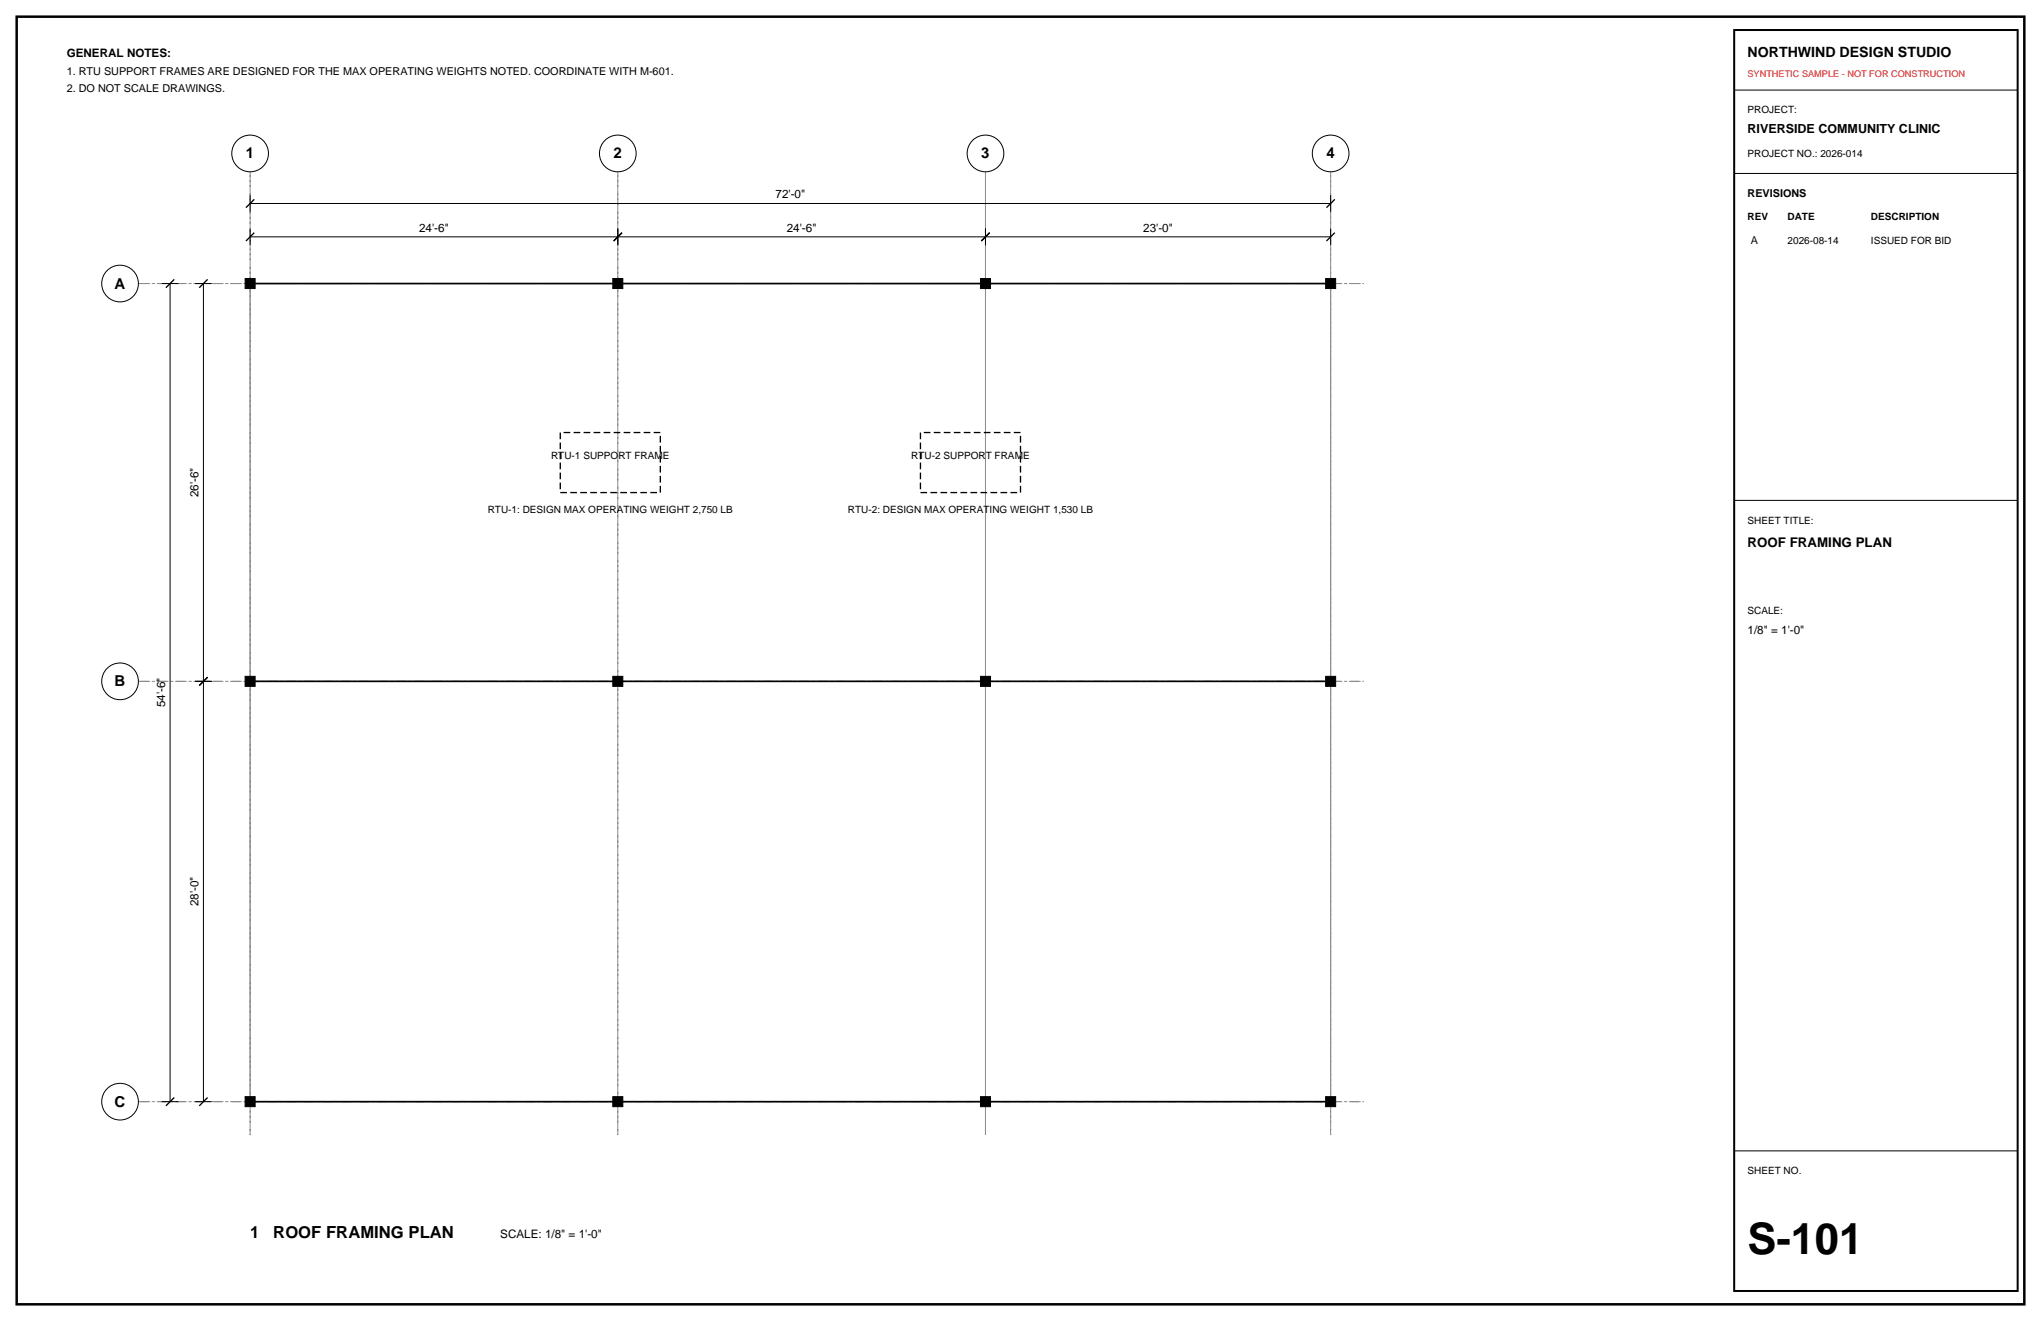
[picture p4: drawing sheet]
<svg xmlns="http://www.w3.org/2000/svg" width="432mm" height="279mm" viewBox="0 0 432 279" stroke-linecap="round" stroke-linejoin="round" font-family="sans-serif">
<defs><g id="words">
<text font-size="9.2" x="369.7" y="265.3">S-101</text>
<g font-size="3.5">
<text x="52.9" y="261.9">1</text>
<text x="57.8" y="261.9">ROOF FRAMING PLAN</text>
</g>
<g font-size="3.2">
<text x="52" y="33.5">1</text>
<text x="129.8" y="33.5">2</text>
<text x="207.6" y="33.5">3</text>
<text x="280.6" y="33.5">4</text>
<text x="24.3" y="61">A</text>
<text x="24.3" y="145.2">B</text>
<text x="24.3" y="234.1">C</text>
</g>
<text font-size="3" x="369.7" y="12">NORTHWIND DESIGN STUDIO</text>
<text font-size="2.8" x="369.7" y="115.7">ROOF FRAMING PLAN</text>
<text font-size="2.6" x="369.7" y="28.2">RIVERSIDE COMMUNITY CLINIC</text>
<g font-size="2.5">
<text x="14.1" y="12">GENERAL NOTES:</text>
<text x="164.1" y="42">72'-0&quot;</text>
<text x="88.7" y="49">24'-6&quot;</text>
<text x="166.5" y="49">24'-6&quot;</text>
<text x="241.9" y="49">23'-0&quot;</text>
<text x="42" y="105.2" transform="rotate(-90 42 105.2)">26'-6&quot;</text>
<text x="369.7" y="134.1">1/8&quot; = 1'-0&quot;</text>
<text x="34.9" y="149.6" transform="rotate(-90 34.9 149.6)">54'-6&quot;</text>
<text x="42" y="191.7" transform="rotate(-90 42 191.7)">28'-0&quot;</text>
<text x="105.8" y="261.9">SCALE: 1/8&quot; = 1'-0&quot;</text>
</g>
<g font-size="2.3">
<text x="14.1" y="15.9">1. RTU SUPPORT FRAMES ARE DESIGNED FOR THE MAX OPERATING WEIGHTS NOTED. COORDINATE WITH M-601.</text>
<text x="14.1" y="19.4">2. DO NOT SCALE DRAWINGS.</text>
<text x="369.7" y="41.6">REVISIONS</text>
<text x="370.4" y="51.5">A</text>
</g>
<g font-size="2.1">
<text x="369.7" y="24">PROJECT:</text>
<text x="369.7" y="33.2">PROJECT NO.: 2026-014</text>
<text x="369.7" y="46.6">REV</text>
<text x="378.2" y="46.6">DATE</text>
<text x="395.8" y="46.6">DESCRIPTION</text>
<text x="378.2" y="51.5">2026-08-14</text>
<text x="395.8" y="51.5">ISSUED FOR BID</text>
<text x="116.6" y="97.1">RTU-1 SUPPORT FRAME</text>
<text x="192.8" y="97.1">RTU-2 SUPPORT FRAME</text>
<text x="103.2" y="108.4">RTU-1: DESIGN MAX OPERATING WEIGHT 2,750 LB</text>
<text x="179.4" y="108.4">RTU-2: DESIGN MAX OPERATING WEIGHT 1,530 LB</text>
<text x="369.7" y="110.8">SHEET TITLE:</text>
<text x="369.7" y="129.8">SCALE:</text>
<text x="369.7" y="248.4">SHEET NO.</text>
</g>
<text font-size="1.9" fill="#d90d0d" x="369.7" y="16.2">SYNTHETIC SAMPLE - NOT FOR CONSTRUCTION</text>
</g></defs>
<path d="M3.5 3.5h424.8v272.4h-424.8z" fill="none" stroke="#000" stroke-width=".53"/>
<path d="M52.9 36.3v203.8zM130.7 36.3v203.8zM208.5 36.3v203.8zM281.5 36.3v203.8zM29.3 60h259.3zM29.3 144.1h259.3zM29.3 233h259.3z" fill="none" stroke="#8c8c8c" stroke-width=".21" stroke-dasharray="2.1 .7 .4 .7" stroke-linecap="butt"/>
<g fill="none" stroke="#000" stroke-width=".21">
<path d="M366.9 19.1h60zM366.9 36.7h60zM34.2 60h3.5zM36 60v173zM41.3 60h3.5zM43 60v84.1zM52.9 50.1h77.8zM52.9 48.3v3.6zM52.9 43h228.6zM52.9 41.3v3.5zM130.7 48.3v3.6zM130.7 50.1h77.8z"/>
<path d="M208.5 48.3v3.6zM208.5 50.1h73zM281.5 48.3v3.6zM281.5 41.3v3.5zM366.9 105.8h60zM41.3 144.1h3.5zM43 144.1v88.9zM34.2 233h3.5zM41.3 233h3.5zM366.9 243.4h60z"/>
<circle cx="52.9" cy="32.5" r="3.9"/>
<circle cx="130.7" cy="32.5" r="3.9"/>
<circle cx="208.5" cy="32.5" r="3.9"/>
<circle cx="281.5" cy="32.5" r="3.9"/>
<circle cx="25.4" cy="60" r="3.9"/>
<circle cx="25.4" cy="144.1" r="3.9"/>
<circle cx="25.4" cy="233" r="3.9"/>
</g>
<path d="M52 51l1.8-1.8zM52 43.9l1.8-1.7zM129.8 51l1.8-1.8zM207.6 51l1.8-1.8zM280.6 51l1.8-1.8zM280.6 43.9l1.8-1.7zM35.1 60.9l1.8-1.8zM42.2 60.9l1.7-1.8zM42.2 145l1.7-1.8zM35.1 233.9l1.8-1.8zM42.2 233.9l1.7-1.8z" fill="none" stroke="#000" stroke-width=".28"/>
<path d="M52.9 60h228.6v173h-228.6z" fill="none" stroke="#8c8c8c" stroke-width=".21"/>
<path d="M51.9 58.9h2.1v2.1h-2.1zM129.6 58.9h2.2v2.1h-2.2zM207.4 58.9h2.1v2.1h-2.1zM280.5 58.9h2.1v2.1h-2.1zM51.9 143.1h2.1v2.1h-2.1zM129.6 143.1h2.2v2.1h-2.2zM207.4 143.1h2.1v2.1h-2.1zM280.5 143.1h2.1v2.1h-2.1zM51.9 232h2.1v2.1h-2.1zM129.6 232h2.2v2.1h-2.2zM207.4 232h2.1v2.1h-2.1zM280.5 232h2.1v2.1h-2.1z" fill="#000" stroke="#000" stroke-width=".21"/>
<path d="M52.9 60h228.6zM52.9 144.1h228.6zM52.9 233h228.6z" fill="none" stroke="#000" stroke-width=".35"/>
<path d="M118.5 91.5h21.2v12.7h-21.2zM194.7 91.5h21.2v12.7h-21.2z" fill="none" stroke="#000" stroke-width=".28" stroke-dasharray="1.4 .7" stroke-linecap="butt"/>
<path d="M366.9 6.4h60v266.6h-60z" fill="none" stroke="#000" stroke-width=".42"/>
<use href="#words"/>
</svg>
